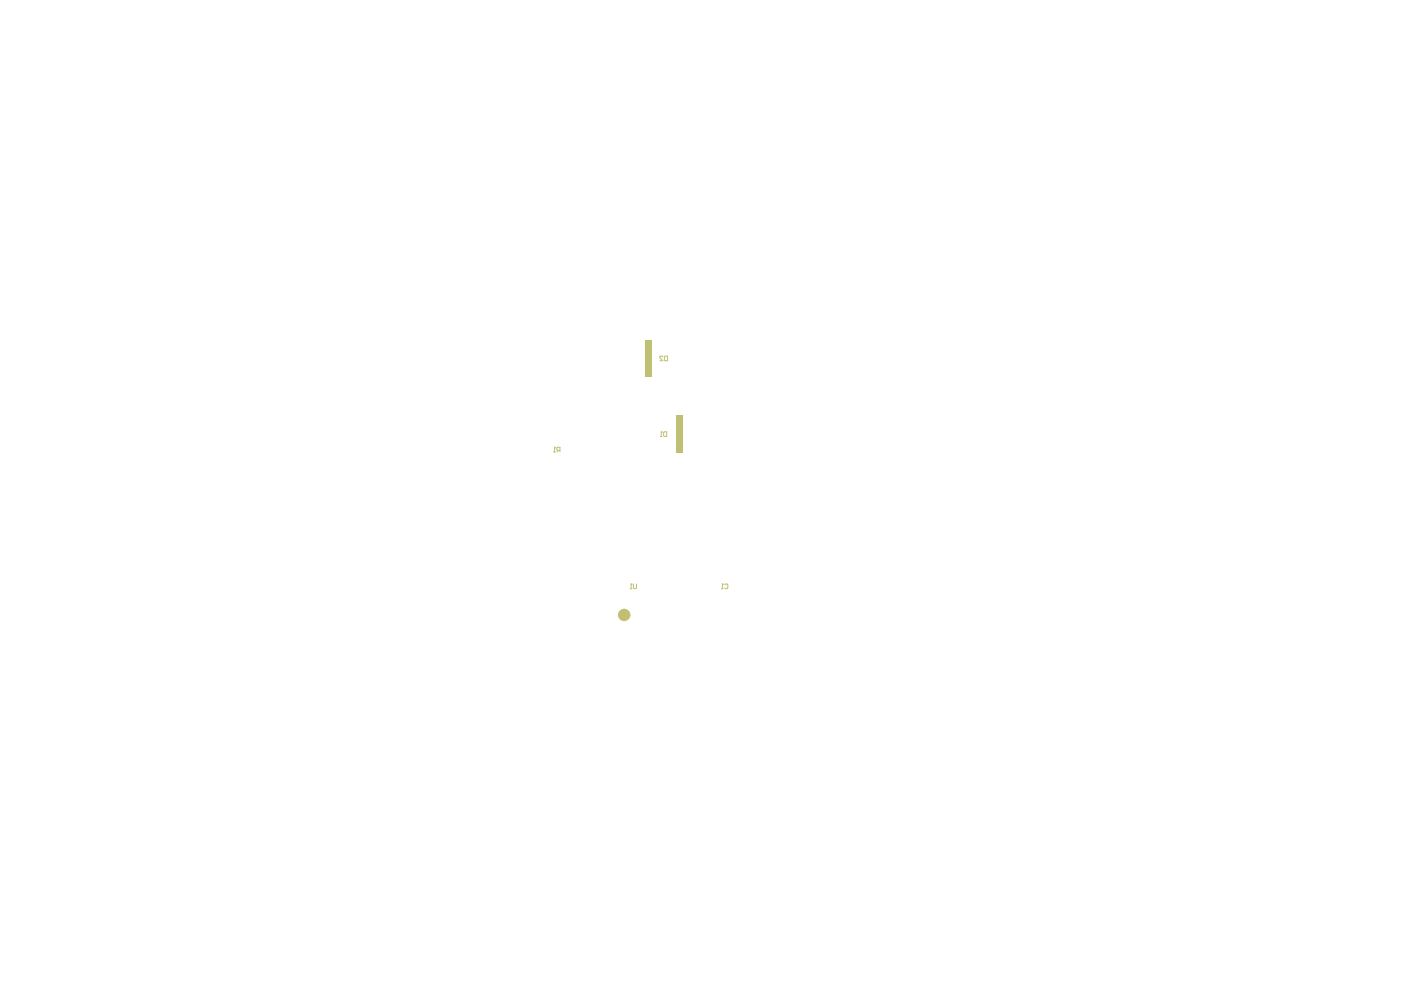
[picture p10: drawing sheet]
<svg xmlns="http://www.w3.org/2000/svg" width="297mm" height="210mm" viewBox="0 0 297 210" stroke-linecap="round" stroke-linejoin="round" font-family="sans-serif">
<g fill="#c0c073">
<path d="M136.9 72.1h1.3v7.7h-1.3z" fill-rule="evenodd"/>
<path d="M143.3 88.1h1.3v7.9h-1.3z" fill-rule="evenodd"/>
</g>
<g fill="none" stroke="#c0c073" stroke-width=".21">
<path d="M140.5 75.7l-.1-.2-.5 .2 .6 .8h-.6M140.9 75.7l.1-.2h.5v1h-.5l-.1-.2zM117.4 95.8h.3M117.6 94.8h.1M117.6 94.8l.1 .2M117.6 94.8v1M118.4 95.5l-.3 .3M118.7 95.5h-.5l-.1-.5 .1-.2h.5v1M140 92.5h.4M140.2 91.6h.1M140.2 91.6v.9M140.2 91.6l.2 .1"/>
<path d="M140.7 91.7l.2-.1h.5v.9h-.5l-.2-.1zM133.6 124.8h.4M133.8 123.8h.1M133.8 123.8v1M133.8 123.8l.2 .2M134.3 123.8v.8l.2 .2 .5-.2v-.8M153 124.8h.3M153.2 123.8h.1M153.2 123.8v1M153.2 123.8l.1 .2M153.7 124l.1-.2 .5 .2v.6l-.2 .2-.4-.2"/>
</g>
<circle cx="132.3" cy="130.4" r=".66" fill="none" stroke="#c0c073" stroke-width="1.3"/>
</svg>
